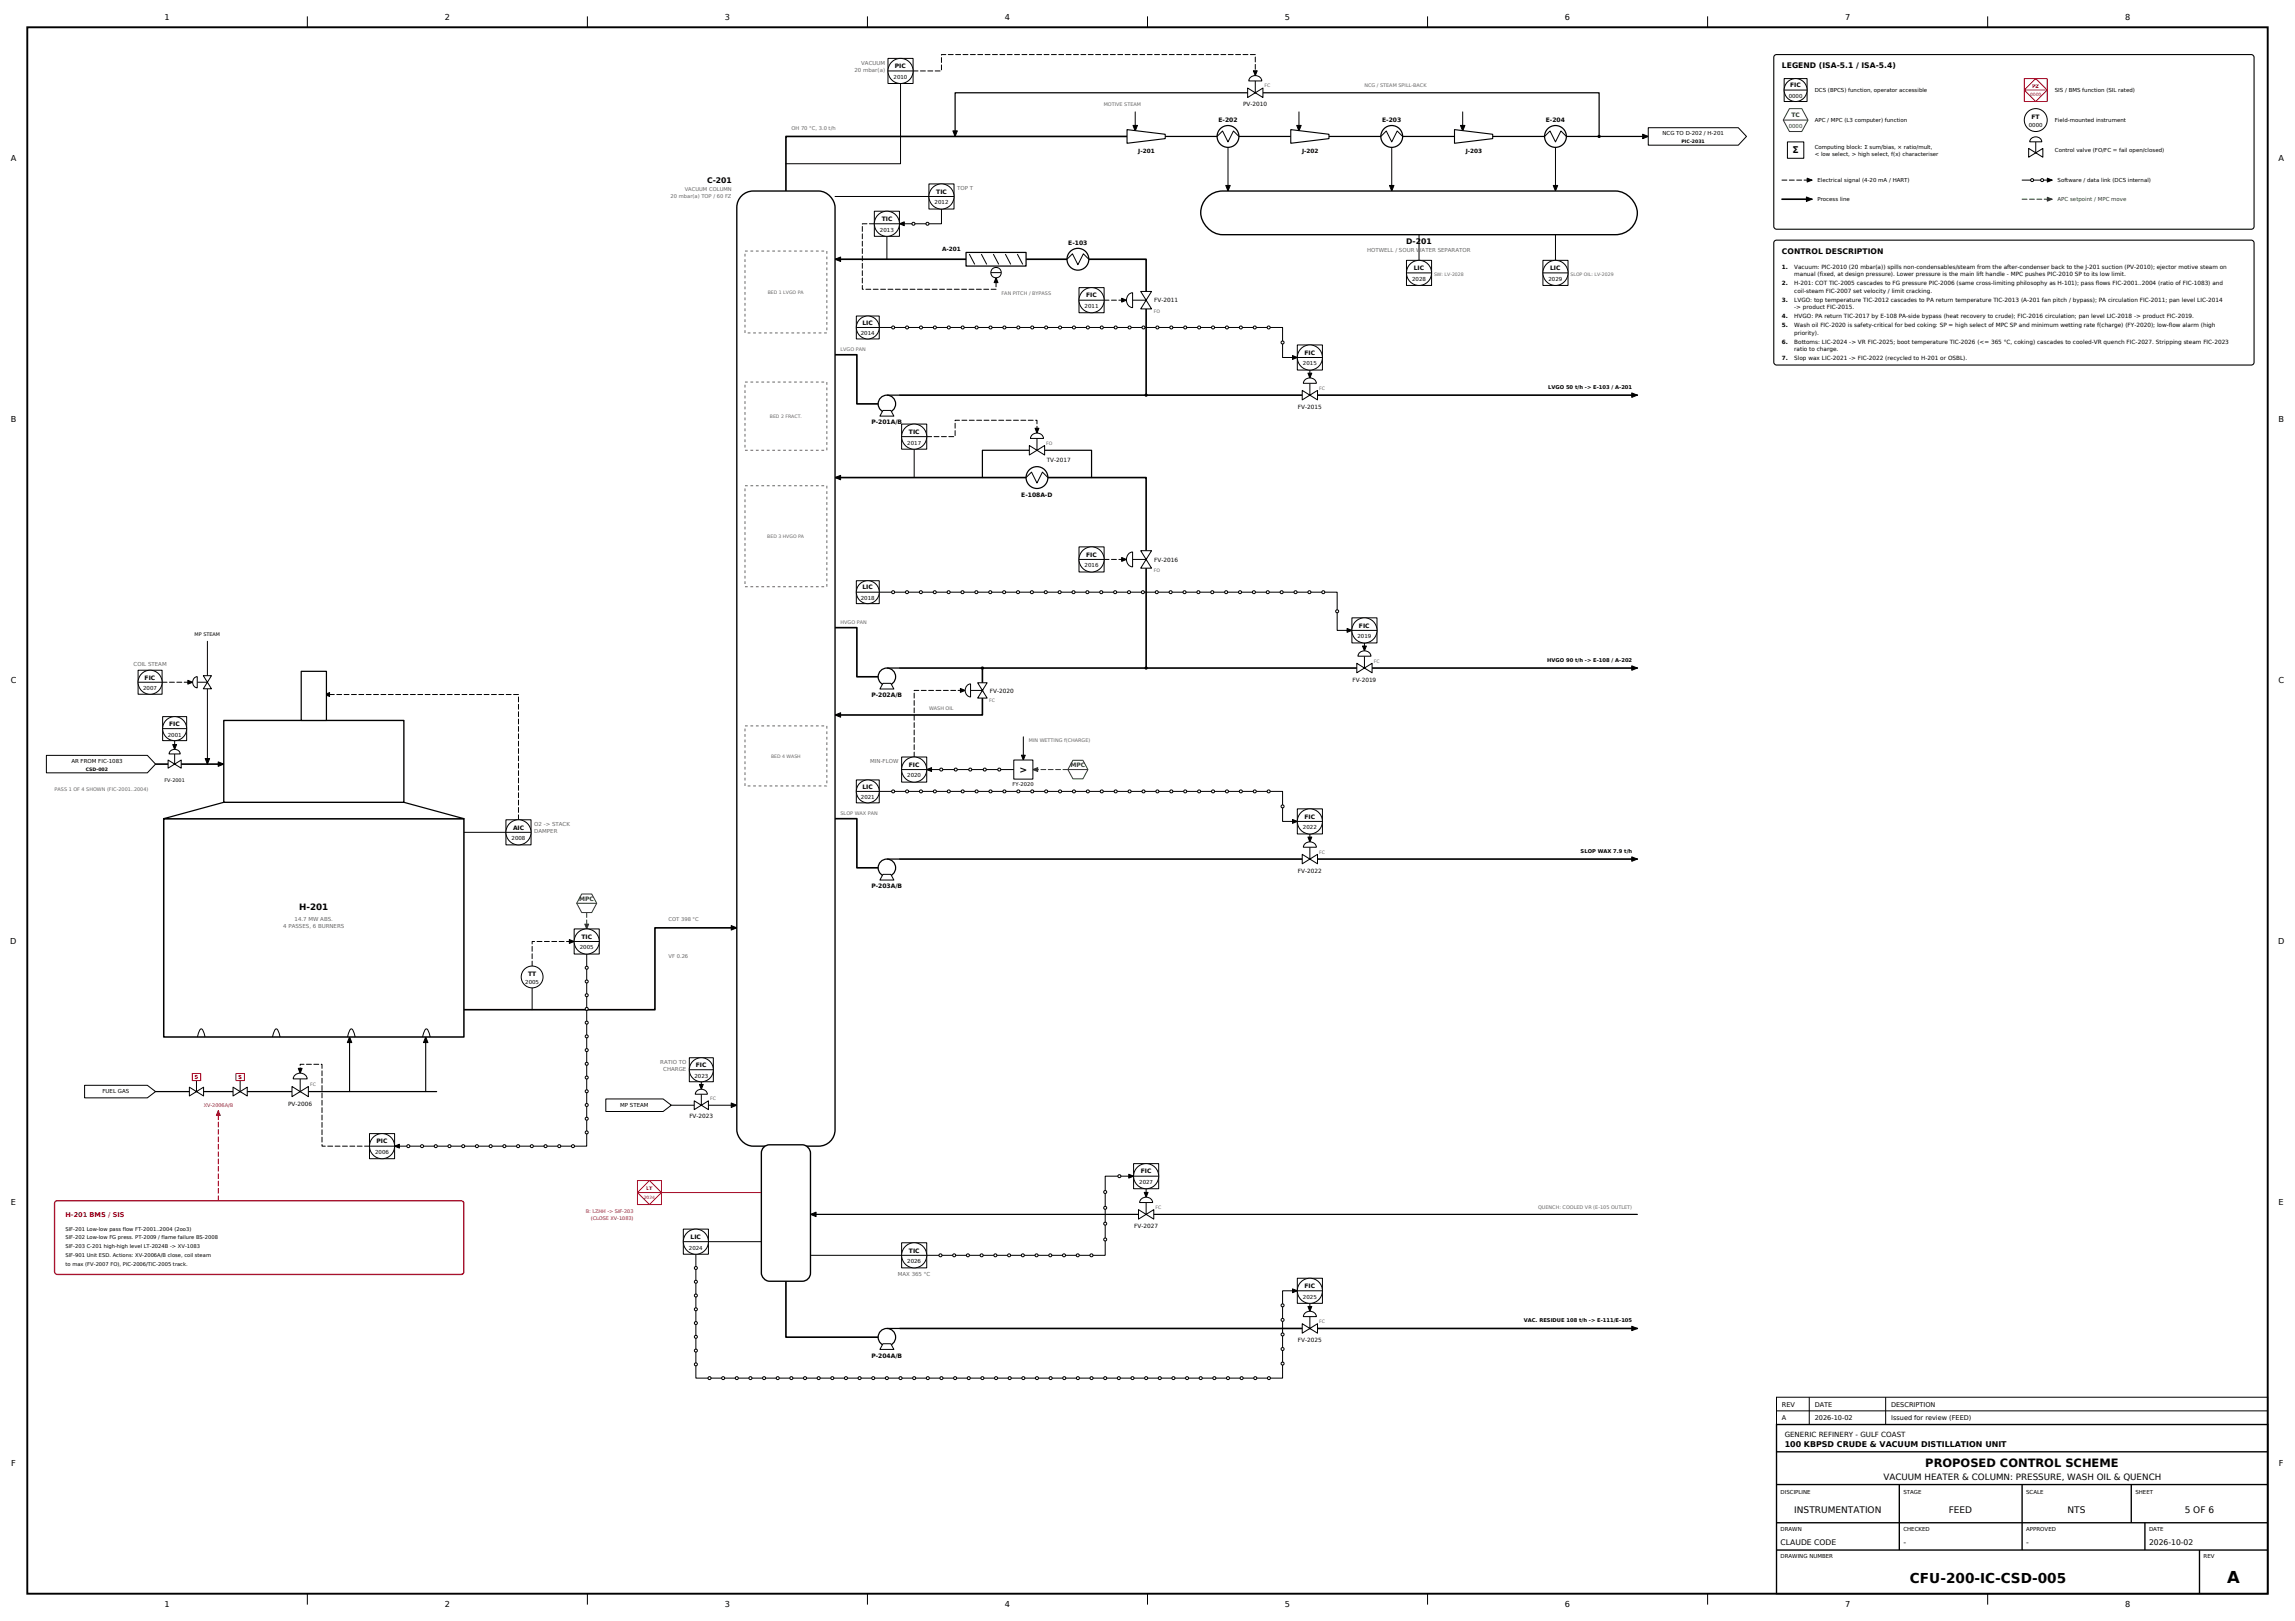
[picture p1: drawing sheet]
<svg xmlns="http://www.w3.org/2000/svg" width="841mm" height="594mm" viewBox="0 0 841 594" stroke-linecap="round" stroke-linejoin="round" font-family="sans-serif">
<defs><g id="words">
<text font-size="6" x="816.2" y="580">A</text>
<text font-size="5" x="699.9" y="580">CFU-200-IC-CSD-005</text>
<text font-size="4.2" x="705.5" y="537.5">PROPOSED CONTROL SCHEME</text>
<g font-size="3.4">
<text x="656.8" y="56.2">Σ</text>
<text x="373.6" y="283.2">&gt;</text>
</g>
<g font-size="3.3">
<text x="657.5" y="554.5">INSTRUMENTATION</text>
<text x="714.1" y="554.5">FEED</text>
<text x="757.6" y="554.5">NTS</text>
<text x="800.6" y="554.5">5 OF 6</text>
</g>
<g font-size="3.2">
<text x="109.6" y="333.6">H-201</text>
<text x="690.2" y="542.3">VACUUM HEATER &amp; COLUMN: PRESSURE, WASH OIL &amp; QUENCH</text>
</g>
<g font-size="3">
<text x="60.3" y="7.5">1</text>
<text x="163" y="7.5">2</text>
<text x="265.6" y="7.5">3</text>
<text x="368.2" y="7.5">4</text>
<text x="470.9" y="7.5">5</text>
<text x="573.5" y="7.5">6</text>
<text x="676.1" y="7.5">7</text>
<text x="778.7" y="7.5">8</text>
<text x="4" y="58.8">A</text>
<text x="835" y="58.8">A</text>
<text x="3.9" y="154.5">B</text>
<text x="834.9" y="154.5">B</text>
<text x="3.9" y="250.2">C</text>
<text x="835" y="250.2">C</text>
<text x="3.8" y="345.8">D</text>
<text x="834.8" y="345.8">D</text>
<text x="4" y="441.5">E</text>
<text x="835" y="441.5">E</text>
<text x="4.1" y="537.2">F</text>
<text x="835.1" y="537.2">F</text>
<text x="60.3" y="589">1</text>
<text x="163" y="589">2</text>
<text x="265.6" y="589">3</text>
<text x="368.2" y="589">4</text>
<text x="470.9" y="589">5</text>
<text x="573.5" y="589">6</text>
<text x="676.1" y="589">7</text>
<text x="778.7" y="589">8</text>
</g>
<text font-size="2.9" x="654" y="530.3">100 KBPSD CRUDE &amp; VACUUM DISTILLATION UNIT</text>
<g font-size="2.8">
<text x="653" y="25">LEGEND (ISA-5.1 / ISA-5.4)</text>
<text x="259.1" y="67">C-201</text>
<text x="515.3" y="89.5">D-201</text>
<text x="653" y="93.2">CONTROL DESCRIPTION</text>
<text x="652.5" y="566">CLAUDE CODE</text>
<text x="697.5" y="566">-</text>
<text x="742.5" y="566">-</text>
<text x="787.5" y="566">2026-10-02</text>
</g>
<text font-size="2.6" x="654" y="526.5">GENERIC REFINERY - GULF COAST</text>
<text font-size="2.4" fill="#b00020" x="24" y="446">H-201 BMS / SIS</text>
<g font-size="2.4">
<text x="653" y="515.5">REV</text>
<text x="665" y="515.5">DATE</text>
<text x="693" y="515.5">DESCRIPTION</text>
<text x="653" y="520.5">A</text>
<text x="665" y="520.5">2026-10-02</text>
<text x="693" y="520.5">Issued for review (FEED)</text>
</g>
<g font-size="2.2">
<text x="327.9" y="25">PIC</text>
<text x="656" y="32">FIC</text>
<text x="446.5" y="44.6">E-202</text>
<text x="506.5" y="44.6">E-203</text>
<text x="566.4" y="44.6">E-204</text>
<text x="744.4" y="43.7">FT</text>
<text x="343.1" y="71">TIC</text>
<text x="323.1" y="81">TIC</text>
<text x="391.5" y="89.6">E-103</text>
<text x="518.1" y="99">LIC</text>
<text x="568.1" y="99">LIC</text>
<text x="398" y="109">FIC</text>
<text x="316.1" y="119">LIC</text>
<text x="478" y="130">FIC</text>
<text x="319.3" y="155.5">P-201A/B</text>
<text x="333.1" y="159">TIC</text>
<text x="374.2" y="182">E-108A-D</text>
<text x="398" y="204">FIC</text>
<text x="316.1" y="216">LIC</text>
<text x="498" y="230">FIC</text>
<text x="53" y="249">FIC</text>
<text x="319.3" y="255.5">P-202A/B</text>
<text x="62" y="266">FIC</text>
<text x="333" y="281">FIC</text>
<text x="316.1" y="289">LIC</text>
<text x="188" y="304">AIC</text>
<text x="478" y="300">FIC</text>
<text x="319.3" y="325.5">P-203A/B</text>
<text x="213.1" y="344">TIC</text>
<text x="193.5" y="357.7">TT</text>
<text x="255" y="391">FIC</text>
<text x="137.9" y="419">PIC</text>
<text x="418" y="430">FIC</text>
<text x="253.1" y="454">LIC</text>
<text x="333.1" y="459">TIC</text>
<text x="478" y="472">FIC</text>
<text x="319.3" y="497.5">P-204A/B</text>
</g>
<g font-size="2.2" fill="#1b5e20">
<text x="656.5" y="43">TC</text>
<text x="392.3" y="281">MPC</text>
<text x="212.3" y="330">MPC</text>
</g>
<g font-size="2.1">
<text x="455.6" y="39">PV-2010</text>
<text x="417.1" y="56">J-201</text>
<text x="477.1" y="56">J-202</text>
<text x="537.1" y="56">J-203</text>
<text x="345.3" y="92">A-201</text>
<text x="653" y="98.5">1.</text>
<text x="657.5" y="98.5">Vacuum: PIC-2010 (20 mbar(a)) spills non-condensables/steam from the after-condenser back to the J-201 suction (PV-2010); ejector motive steam on</text>
<text x="657.5" y="101.3">manual (fixed, at design pressure). Lower pressure is the main lift handle - MPC pushes PIC-2010 SP to its low limit.</text>
<text x="653" y="104.5">2.</text>
<text x="657.5" y="104.5">H-201: COT TIC-2005 cascades to FG pressure PIC-2006 (same cross-limiting philosophy as H-101); pass flows FIC-2001..2004 (ratio of FIC-1083) and</text>
<text x="657.5" y="107.3">coil-steam FIC-2007 set velocity / limit cracking.</text>
<text x="423" y="110.8">FV-2011</text>
<text x="653" y="110.6">3.</text>
<text x="657.5" y="110.6">LVGO: top temperature TIC-2012 cascades to PA return temperature TIC-2013 (A-201 fan pitch / bypass); PA circulation FIC-2011; pan level LIC-2014</text>
<text x="657.5" y="113.4">-&gt; product FIC-2015.</text>
<text x="653" y="116.6">4.</text>
<text x="653" y="119.9">5.</text>
<text x="657.5" y="116.6">HVGO: PA return TIC-2017 by E-108 PA-side bypass (heat recovery to crude); FIC-2016 circulation; pan level LIC-2018 -&gt; product FIC-2019.</text>
<text x="657.5" y="119.9">Wash oil FIC-2020 is safety-critical for bed coking: SP = high select of MPC SP and minimum wetting rate f(charge) (FY-2020); low-flow alarm (high</text>
<text x="653" y="125.9">6.</text>
<text x="657.5" y="125.9">Bottoms: LIC-2024 -&gt; VR FIC-2025; boot temperature TIC-2026 (&lt;= 365 °C, coking) cascades to cooled-VR quench FIC-2027. Stripping steam FIC-2023</text>
<text x="657.5" y="122.7">priority).</text>
<text x="653" y="132">7.</text>
<text x="657.5" y="132">Slop wax LIC-2021 -&gt; FIC-2022 (recycled to H-201 or OSBL).</text>
<text x="657.5" y="128.7">ratio to charge.</text>
<text x="475.6" y="149.8">FV-2015</text>
<text x="383.6" y="169.4">TV-2017</text>
<text x="423" y="205.8">FV-2016</text>
<text x="495.6" y="249.8">FV-2019</text>
<text x="362.7" y="253.8">FV-2020</text>
<text x="475.6" y="319.8">FV-2022</text>
<text x="105.6" y="405.2">PV-2006</text>
<text x="252.6" y="409.8">FV-2023</text>
<text x="415.6" y="450">FV-2027</text>
<text x="475.6" y="491.8">FV-2025</text>
</g>
<g font-size="2" fill="#666">
<text x="315.6" y="23.7">VACUUM</text>
<text x="313.1" y="26.3">20 mbar(a)</text>
<text x="350.8" y="69.7">TOP T</text>
<text x="501" y="92.3">HOTWELL / SOUR WATER SEPARATOR</text>
<text x="49" y="244.1">COIL STEAM</text>
<text x="318.9" y="279.7">MIN-FLOW</text>
<text x="195.8" y="302.7">O2 -&gt; STACK</text>
<text x="195.8" y="305.3">DAMPER</text>
<text x="103.8" y="340.2">4 PASSES, 6 BURNERS</text>
<text x="108" y="337.6">14.7 MW ABS.</text>
<text x="241.9" y="389.9">RATIO TO</text>
<text x="243.1" y="392.5">CHARGE</text>
<text x="329" y="467.6">MAX 365 °C</text>
</g>
<g font-size="2">
<text x="327.4" y="28.9">2010</text>
<text x="655.5" y="35.9">0000</text>
<text x="665" y="33.8">DCS (BPCS) function, operator accessible</text>
<text x="753" y="33.8">SIS / BMS function (SIL rated)</text>
<text x="665" y="44.8">APC / MPC (L3 computer) function</text>
<text x="743.5" y="46.6">0000</text>
<text x="753" y="44.8">Field-mounted instrument</text>
<text x="609.2" y="49.6">NCG TO D-202 / H-201</text>
<text x="665" y="54.5">Computing block: Σ sum/bias, × ratio/mult,</text>
<text x="665" y="57.3">&lt; low select, &gt; high select, f(x) characteriser</text>
<text x="753" y="55.8">Control valve (FO/FC = fail open/closed)</text>
<text x="666" y="66.8">Electrical signal (4-20 mA / HART)</text>
<text x="754" y="66.8">Software / data link (DCS internal)</text>
<text x="342.5" y="74.9">2012</text>
<text x="666" y="73.8">Process line</text>
<text x="322.5" y="84.9">2013</text>
<text x="517.5" y="102.9">2028</text>
<text x="567.5" y="102.9">2029</text>
<text x="397.5" y="112.9">2011</text>
<text x="315.4" y="122.9">2014</text>
<text x="477.5" y="133.9">2015</text>
<text x="332.5" y="162.9">2017</text>
<text x="397.4" y="207.9">2016</text>
<text x="315.5" y="219.9">2018</text>
<text x="497.5" y="233.9">2019</text>
<text x="52.5" y="252.9">2007</text>
<text x="61.5" y="269.9">2001</text>
<text x="26.2" y="279.6">AR FROM FIC-1083</text>
<text x="332.4" y="284.9">2020</text>
<text x="315.5" y="292.9">2021</text>
<text x="477.5" y="303.9">2022</text>
<text x="187.5" y="307.9">2008</text>
<text x="212.5" y="347.9">2005</text>
<text x="192.5" y="360.6">2005</text>
<text x="254.5" y="394.9">2023</text>
<text x="37.6" y="400.7">FUEL GAS</text>
<text x="227.3" y="405.7">MP STEAM</text>
<text x="137.4" y="422.9">2006</text>
<text x="417.5" y="433.9">2027</text>
<text x="252.4" y="457.9">2024</text>
<text x="332.4" y="462.9">2026</text>
<text x="477.5" y="475.9">2025</text>
<text x="652.5" y="547.5">DISCIPLINE</text>
<text x="697.5" y="547.5">STAGE</text>
<text x="742.5" y="547.5">SCALE</text>
<text x="782.5" y="547.5">SHEET</text>
<text x="652.5" y="561">DRAWN</text>
<text x="697.5" y="561">CHECKED</text>
<text x="742.5" y="561">APPROVED</text>
<text x="787.5" y="561">DATE</text>
<text x="652.5" y="571">DRAWING NUMBER</text>
<text x="807.5" y="571">REV</text>
</g>
<g font-size="2" fill="#1b5e20">
<text x="655.5" y="46.9">0000</text>
<text x="754" y="73.8">APC setpoint / MPC move</text>
</g>
<g font-size="2" fill="#b00020">
<text x="71.3" y="395.4">S</text>
<text x="87.3" y="395.4">S</text>
</g>
<g font-size="1.9" fill="#666">
<text x="290" y="47.5">OH 70 °C, 3.0 t/h</text>
<text x="250.9" y="70">VACUUM COLUMN</text>
<text x="245.7" y="72.6">20 mbar(a) TOP / 60 FZ</text>
<text x="245" y="337.5">COT 398 °C</text>
<text x="245" y="351">VF 0.26</text>
</g>
<g font-size="1.9">
<text x="567.4" y="142.5">LVGO 50 t/h -&gt; E-103 / A-201</text>
<text x="567" y="242.5">HVGO 90 t/h -&gt; E-108 / A-202</text>
<text x="371.1" y="288.1">FY-2020</text>
<text x="579.2" y="312.5">SLOP WAX 7.9 t/h</text>
<text x="24" y="451">SIF-201 Low-low pass flow FT-2001..2004 (2oo3)</text>
<text x="24" y="454.2">SIF-202 Low-low FG press. PT-2009 / flame failure BS-2008</text>
<text x="24" y="457.4">SIF-203 C-201 high-high level LT-2024B -&gt; XV-1083</text>
<text x="24" y="460.6">SIF-901 Unit ESD. Actions: XV-2006A/B close, coil steam</text>
<text x="24" y="463.8">to max (FV-2007 FO), PIC-2006/TIC-2005 track.</text>
<text x="558.4" y="484.5">VAC. RESIDUE 108 t/h -&gt; E-111/E-105</text>
</g>
<g font-size="1.8" fill="#666">
<text x="500" y="32">NCG / STEAM SPILL-BACK</text>
<text x="404.5" y="39">MOTIVE STEAM</text>
<text x="367" y="108">FAN PITCH / BYPASS</text>
<text x="308" y="128.5">LVGO PAN</text>
<text x="308" y="228.5">HVGO PAN</text>
<text x="340.5" y="260">WASH OIL</text>
<text x="377" y="272">MIN WETTING f(CHARGE)</text>
<text x="20" y="290">PASS 1 OF 4 SHOWN (FIC-2001..2004)</text>
<text x="308" y="298.5">SLOP WAX PAN</text>
<text x="563.6" y="443">QUENCH: COOLED VR (E-105 OUTLET)</text>
</g>
<g font-size="1.8" fill="#b00020">
<text x="744.7" y="32.1">PZ</text>
<text x="74.7" y="405.5">XV-2006A/B</text>
<text x="236.8" y="436.1">LT</text>
<text x="214.7" y="444.5">B: LZHH -&gt; SIF-203</text>
<text x="216.5" y="446.9">(CLOSE XV-1083)</text>
</g>
<g font-size="1.8">
<text x="71.3" y="233">MP STEAM</text>
<text x="60.2" y="286.5">FV-2001</text>
</g>
<g font-size="1.7" fill="#666">
<text x="463.4" y="32">FC</text>
<text x="525.5" y="101">SW: LV-2028</text>
<text x="575.5" y="101">SLOP OIL: LV-2029</text>
<text x="281.3" y="107.8">BED 1 LVGO PA</text>
<text x="422.8" y="114.7">FO</text>
<text x="483.4" y="142.8">FC</text>
<text x="282.1" y="153.3">BED 2 FRACT.</text>
<text x="383.4" y="163">FO</text>
<text x="281.2" y="197.3">BED 3 HVGO PA</text>
<text x="422.8" y="209.7">FO</text>
<text x="503.4" y="242.8">FC</text>
<text x="362.5" y="257.3">FC</text>
<text x="282.5" y="277.8">BED 4 WASH</text>
<text x="483.4" y="312.8">FC</text>
<text x="113.6" y="397.9">FC</text>
<text x="260.2" y="403.2">FC</text>
<text x="423.4" y="443">FC</text>
<text x="483.4" y="484.8">FC</text>
</g>
<g font-size="1.7">
<text x="616.2" y="52.4">PIC-2031</text>
<text x="31.5" y="282.4">CSD-002</text>
</g>
<g font-size="1.6" fill="#b00020">
<text x="744" y="35.3">0000</text>
<text x="236" y="439.3">2024</text>
</g>
</g></defs>
<path d="M10 10h821v574h-821z" fill="none" stroke="#000" stroke-width=".7" stroke-linecap="butt"/>
<g fill="none" stroke="#000" stroke-width=".37">
<path d="M112.6 6v4M215.2 6v4M317.9 6v4M420.5 6v4M523.1 6v4M625.8 6v4M728.4 6v4M330 30.6v29.4h-42M416 41v7M450 54v16M476 41v7M510 54v16"/>
<path d="M536 41v7M570 54v16M306 72h34.4M345 76.6v5.4h-15.4M325 86.6v8.4M520 86v9.4M570 86v9.4M651 512h180v10h-180zM651 517h180M663 512v10M691 512v10M112.6 584v4"/>
<path d="M215.2 584v4M317.9 584v4M420.5 584v4M523.1 584v4M625.8 584v4M728.4 584v4"/>
</g>
<path d="M651 522h180v62h-180zM651 532h180M651 544h180M651 558h180M696 544v24M741 544v24M781 544v14M786 558v10M651 568h180M806 568v16" fill="none" stroke="#000" stroke-width=".5"/>
<path d="M413 50h-125v20M306 95h114v49.8M306 130h8v18h7.8M329.8 144.8h270.2" fill="none" stroke="#000" stroke-width=".6"/>
<g fill="#000" stroke="#000" stroke-width=".37">
<path d="M459.3 25.9h1.4l-.7 1.8zM349.2 48h1.6l-.8 2zM415.2 46h1.6l-.8 2zM475.2 46h1.6l-.8 2zM535.2 46h1.6l-.8 2zM602 49.2l2 .8-2 .8zM449.2 68h1.6l-.8 2zM509.2 68h1.6l-.8 2zM569.2 68h1.6l-.8 2zM306 95l2-.8v1.6zM329.6 82l1.8-.7v1.4zM411 109.3l1.8 .7-1.8 .7z"/>
<path d="M598 144l2 .8-2 .8z"/>
</g>
<path d="M350 50v-16h236v16M427 50h19M454 50h19M487 50h19M514 50h19M547 50h19M574 50h30" fill="none" stroke="#000" stroke-width=".45"/>
<g fill="#000">
<circle cx="586" cy="50" r=".6"/>
<circle cx="420" cy="144.8" r=".6"/>
</g>
<path d="M334.6 26h10.4v-6h115v7.7M404.6 110h8.2" fill="none" stroke="#000" stroke-width=".37" stroke-dasharray="1.8 .9"/>
<g fill="#fff" stroke="#000" stroke-width=".37">
<circle cx="339.9" cy="82" r=".55"/>
<circle cx="334.7" cy="82" r=".55"/>
</g>
<path d="M320.4 82h-4.4v24h49v-4.2M480 135.6v2.9" fill="none" stroke="#000" stroke-width=".37" stroke-dasharray="1.8 .9"/>
<path d="M365 101.8l.7 1.8h-1.4zM473.6 130.3l1.8 .7-1.8 .7zM479.3 136.7h1.4l-.7 1.8z" fill="#000" stroke="#000" stroke-width=".37"/>
<path d="M322.2 120h147.8v11h5.4" fill="none" stroke="#000" stroke-width=".37"/>
<g fill="#fff" stroke="#000" stroke-width=".37">
<circle cx="327.3" cy="120" r=".55"/>
<circle cx="332.4" cy="120" r=".55"/>
<circle cx="337.5" cy="120" r=".55"/>
<circle cx="342.6" cy="120" r=".55"/>
<circle cx="347.7" cy="120" r=".55"/>
<circle cx="352.8" cy="120" r=".55"/>
<circle cx="357.9" cy="120" r=".55"/>
<circle cx="363" cy="120" r=".55"/>
<circle cx="368.1" cy="120" r=".55"/>
<circle cx="373.2" cy="120" r=".55"/>
<circle cx="378.3" cy="120" r=".55"/>
<circle cx="383.4" cy="120" r=".55"/>
<circle cx="388.5" cy="120" r=".55"/>
<circle cx="393.5" cy="120" r=".55"/>
<circle cx="398.6" cy="120" r=".55"/>
<circle cx="403.7" cy="120" r=".55"/>
<circle cx="408.8" cy="120" r=".55"/>
<circle cx="413.9" cy="120" r=".55"/>
<circle cx="419" cy="120" r=".55"/>
<circle cx="424.1" cy="120" r=".55"/>
<circle cx="429.2" cy="120" r=".55"/>
<circle cx="434.3" cy="120" r=".55"/>
<circle cx="439.4" cy="120" r=".55"/>
<circle cx="444.5" cy="120" r=".55"/>
<circle cx="449.6" cy="120" r=".55"/>
<circle cx="454.7" cy="120" r=".55"/>
<circle cx="459.8" cy="120" r=".55"/>
<circle cx="464.9" cy="120" r=".55"/>
<circle cx="470" cy="125.5" r=".55"/>
</g>
<path d="M306 175h70M384 175h36v69.8M306 230h8v18h7.8M329.8 244.8h270.2" fill="none" stroke="#000" stroke-width=".6"/>
<path d="M379.3 156.9h1.4l-.7 1.8zM306 175l2-.8v1.6zM411 204.3l1.8 .7-1.8 .7zM493.6 230.3l1.8 .7-1.8 .7zM499.3 236.7h1.4l-.7 1.8zM598 244l2 .8-2 .8z" fill="#000" stroke="#000" stroke-width=".37"/>
<circle cx="420" cy="244.8" r=".6" fill="#000"/>
<path d="M360 175v-10h40v10" fill="none" stroke="#000" stroke-width=".45"/>
<path d="M335 164.6v10.4M322.2 217h167.8v14h5.4" fill="none" stroke="#000" stroke-width=".37"/>
<path d="M339.6 160h10.4v-6h30v4.7M404.6 205h8.2M500 235.6v2.9" fill="none" stroke="#000" stroke-width=".37" stroke-dasharray="1.8 .9"/>
<g fill="#fff" stroke="#000" stroke-width=".37">
<circle cx="327.3" cy="217" r=".55"/>
<circle cx="332.4" cy="217" r=".55"/>
<circle cx="337.5" cy="217" r=".55"/>
<circle cx="342.5" cy="217" r=".55"/>
<circle cx="347.6" cy="217" r=".55"/>
<circle cx="352.7" cy="217" r=".55"/>
<circle cx="357.8" cy="217" r=".55"/>
<circle cx="362.9" cy="217" r=".55"/>
<circle cx="368" cy="217" r=".55"/>
<circle cx="373" cy="217" r=".55"/>
<circle cx="378.1" cy="217" r=".55"/>
<circle cx="383.2" cy="217" r=".55"/>
<circle cx="388.3" cy="217" r=".55"/>
<circle cx="393.4" cy="217" r=".55"/>
<circle cx="398.5" cy="217" r=".55"/>
<circle cx="403.6" cy="217" r=".55"/>
<circle cx="408.6" cy="217" r=".55"/>
<circle cx="413.7" cy="217" r=".55"/>
<circle cx="418.8" cy="217" r=".55"/>
<circle cx="423.9" cy="217" r=".55"/>
<circle cx="429" cy="217" r=".55"/>
<circle cx="434.1" cy="217" r=".55"/>
<circle cx="439.1" cy="217" r=".55"/>
<circle cx="444.2" cy="217" r=".55"/>
<circle cx="449.3" cy="217" r=".55"/>
<circle cx="454.4" cy="217" r=".55"/>
<circle cx="459.5" cy="217" r=".55"/>
<circle cx="464.6" cy="217" r=".55"/>
<circle cx="469.7" cy="217" r=".55"/>
<circle cx="474.7" cy="217" r=".55"/>
<circle cx="479.8" cy="217" r=".55"/>
<circle cx="484.9" cy="217" r=".55"/>
<circle cx="490" cy="224" r=".55"/>
</g>
<path d="M360 244.8v17.2h-54" fill="none" stroke="#000" stroke-width=".6"/>
<path d="M351.9 252.3l1.8 .7-1.8 .7zM306 262l2-.8v1.6zM339.6 282l1.8-.7v1.4z" fill="#000" stroke="#000" stroke-width=".37"/>
<circle cx="360" cy="244.8" r=".6" fill="#000"/>
<path d="M335 277.4v-24.4h18.7" fill="none" stroke="#000" stroke-width=".37" stroke-dasharray="1.8 .9"/>
<path d="M339.6 282h31.9" fill="none" stroke="#000" stroke-width=".37"/>
<g fill="#fff" stroke="#000" stroke-width=".37">
<circle cx="366.2" cy="282" r=".55"/>
<circle cx="360.9" cy="282" r=".55"/>
<circle cx="355.5" cy="282" r=".55"/>
<circle cx="350.2" cy="282" r=".55"/>
<circle cx="344.9" cy="282" r=".55"/>
</g>
<path d="M391.3 282h-12.8" fill="none" stroke="#1b5e20" stroke-width=".37" stroke-dasharray="1.8 .9"/>
<path d="M378.5 282l1.8-.7v1.4z" fill="#1b5e20" stroke="#1b5e20" stroke-width=".37"/>
<path d="M375 270v8.5M322.2 290h147.8v11h5.4" fill="none" stroke="#000" stroke-width=".37"/>
<path d="M374.3 276.7h1.4l-.7 1.8zM473.6 300.3l1.8 .7-1.8 .7zM479.3 306.7h1.4l-.7 1.8zM598 314l2 .8-2 .8z" fill="#000" stroke="#000" stroke-width=".37"/>
<path d="M306 300h8v18h7.8M329.8 314.8h270.2" fill="none" stroke="#000" stroke-width=".6"/>
<path d="M480 305.6v2.9" fill="none" stroke="#000" stroke-width=".37" stroke-dasharray="1.8 .9"/>
<g fill="#fff" stroke="#000" stroke-width=".37">
<circle cx="327.3" cy="290" r=".55"/>
<circle cx="332.4" cy="290" r=".55"/>
<circle cx="337.5" cy="290" r=".55"/>
<circle cx="342.6" cy="290" r=".55"/>
<circle cx="347.7" cy="290" r=".55"/>
<circle cx="352.8" cy="290" r=".55"/>
<circle cx="357.9" cy="290" r=".55"/>
<circle cx="363" cy="290" r=".55"/>
<circle cx="368.1" cy="290" r=".55"/>
<circle cx="373.2" cy="290" r=".55"/>
<circle cx="378.3" cy="290" r=".55"/>
<circle cx="383.4" cy="290" r=".55"/>
<circle cx="388.5" cy="290" r=".55"/>
<circle cx="393.5" cy="290" r=".55"/>
<circle cx="398.6" cy="290" r=".55"/>
<circle cx="403.7" cy="290" r=".55"/>
<circle cx="408.8" cy="290" r=".55"/>
<circle cx="413.9" cy="290" r=".55"/>
<circle cx="419" cy="290" r=".55"/>
<circle cx="424.1" cy="290" r=".55"/>
<circle cx="429.2" cy="290" r=".55"/>
<circle cx="434.3" cy="290" r=".55"/>
<circle cx="439.4" cy="290" r=".55"/>
<circle cx="444.5" cy="290" r=".55"/>
<circle cx="449.6" cy="290" r=".55"/>
<circle cx="454.7" cy="290" r=".55"/>
<circle cx="459.8" cy="290" r=".55"/>
<circle cx="464.9" cy="290" r=".55"/>
<circle cx="470" cy="295.5" r=".55"/>
</g>
<path d="M246 405h24M255 459.6v45.4h215v-32h5.4M259.6 455h19.4" fill="none" stroke="#000" stroke-width=".37"/>
<path d="M256.3 397.4h1.4l-.7 1.8zM268 404.2l2 .8-2 .8zM473.6 472.3l1.8 .7-1.8 .7zM479.3 478.7h1.4l-.7 1.8zM598 486l2 .8-2 .8z" fill="#000" stroke="#000" stroke-width=".37"/>
<path d="M257 396.4v2.8M480 477.6v2.9" fill="none" stroke="#000" stroke-width=".37" stroke-dasharray="1.8 .9"/>
<path d="M288 469.5v20.5h33.8M329.8 486.8h270.2" fill="none" stroke="#000" stroke-width=".6"/>
<g fill="#fff" stroke="#000" stroke-width=".37">
<circle cx="255" cy="464.6" r=".55"/>
<circle cx="255" cy="469.7" r=".55"/>
<circle cx="255" cy="474.7" r=".55"/>
<circle cx="255" cy="479.8" r=".55"/>
<circle cx="255" cy="484.8" r=".55"/>
<circle cx="255" cy="489.9" r=".55"/>
<circle cx="255" cy="494.9" r=".55"/>
<circle cx="255" cy="500" r=".55"/>
<circle cx="260" cy="505" r=".55"/>
<circle cx="265" cy="505" r=".55"/>
<circle cx="270" cy="505" r=".55"/>
<circle cx="275" cy="505" r=".55"/>
<circle cx="280" cy="505" r=".55"/>
<circle cx="285" cy="505" r=".55"/>
<circle cx="290" cy="505" r=".55"/>
<circle cx="295" cy="505" r=".55"/>
<circle cx="300" cy="505" r=".55"/>
<circle cx="305" cy="505" r=".55"/>
<circle cx="310" cy="505" r=".55"/>
<circle cx="315" cy="505" r=".55"/>
<circle cx="320" cy="505" r=".55"/>
<circle cx="325" cy="505" r=".55"/>
<circle cx="330" cy="505" r=".55"/>
<circle cx="335" cy="505" r=".55"/>
<circle cx="340" cy="505" r=".55"/>
<circle cx="345" cy="505" r=".55"/>
<circle cx="350" cy="505" r=".55"/>
<circle cx="355" cy="505" r=".55"/>
<circle cx="360" cy="505" r=".55"/>
<circle cx="365" cy="505" r=".55"/>
<circle cx="370" cy="505" r=".55"/>
<circle cx="375" cy="505" r=".55"/>
<circle cx="380" cy="505" r=".55"/>
<circle cx="385" cy="505" r=".55"/>
<circle cx="390" cy="505" r=".55"/>
<circle cx="395" cy="505" r=".55"/>
<circle cx="400" cy="505" r=".55"/>
<circle cx="405" cy="505" r=".55"/>
<circle cx="410" cy="505" r=".55"/>
<circle cx="415" cy="505" r=".55"/>
<circle cx="420" cy="505" r=".55"/>
<circle cx="425" cy="505" r=".55"/>
<circle cx="430" cy="505" r=".55"/>
<circle cx="435" cy="505" r=".55"/>
<circle cx="440" cy="505" r=".55"/>
<circle cx="445" cy="505" r=".55"/>
<circle cx="450" cy="505" r=".55"/>
<circle cx="455" cy="505" r=".55"/>
<circle cx="460" cy="505" r=".55"/>
<circle cx="465" cy="505" r=".55"/>
<circle cx="470" cy="499.7" r=".55"/>
<circle cx="470" cy="494.3" r=".55"/>
<circle cx="470" cy="489" r=".55"/>
<circle cx="470" cy="483.7" r=".55"/>
<circle cx="470" cy="478.3" r=".55"/>
</g>
<path d="M242.4 437h36.6" fill="none" stroke="#b00020" stroke-width=".37"/>
<path d="M297 445h303" fill="none" stroke="#000" stroke-width=".45"/>
<path d="M413.6 430.3l1.8 .7-1.8 .7zM419.3 436.9h1.4l-.7 1.8zM297 445l2-.8v1.6z" fill="#000" stroke="#000" stroke-width=".37"/>
<path d="M420 435.6v3.1" fill="none" stroke="#000" stroke-width=".37" stroke-dasharray="1.8 .9"/>
<path d="M415.4 431h-10.4v29h-65.4M297 460h33.4" fill="none" stroke="#000" stroke-width=".37"/>
<g fill="#fff" stroke="#000" stroke-width=".37">
<circle cx="344.6" cy="460" r=".55"/>
<circle cx="349.7" cy="460" r=".55"/>
<circle cx="354.7" cy="460" r=".55"/>
<circle cx="359.7" cy="460" r=".55"/>
<circle cx="364.7" cy="460" r=".55"/>
<circle cx="369.8" cy="460" r=".55"/>
<circle cx="374.8" cy="460" r=".55"/>
<circle cx="379.8" cy="460" r=".55"/>
<circle cx="384.9" cy="460" r=".55"/>
<circle cx="389.9" cy="460" r=".55"/>
<circle cx="394.9" cy="460" r=".55"/>
<circle cx="400" cy="460" r=".55"/>
<circle cx="405" cy="454.2" r=".55"/>
<circle cx="405" cy="448.4" r=".55"/>
<circle cx="405" cy="442.6" r=".55"/>
<circle cx="405" cy="436.8" r=".55"/>
<circle cx="410.2" cy="431" r=".55"/>
</g>
<path d="M57 280h25M270 340h-30v30h-70" fill="none" stroke="#000" stroke-width=".6"/>
<path d="M68.8 249.3l1.8 .7-1.8 .7zM63.3 272.8h1.4l-.7 1.8zM75.2 278h1.6l-.8 2zM80 279.2l2 .8-2 .8zM208.6 344.3l1.8 .7-1.8 .7zM268 339.2l2 .8-2 .8zM128.1 380l.8 2h-1.6zM156 380l.8 2h-1.6zM144.6 420l1.8-.7v1.4z" fill="#000" stroke="#000" stroke-width=".37"/>
<path d="M59.4 250h11.2M64 271.4v3.2M195 354v-9h15.4" fill="none" stroke="#000" stroke-width=".37" stroke-dasharray="1.8 .9"/>
<path d="M76 235v45M215 349.6v70.4h-70.4M195 362v8" fill="none" stroke="#000" stroke-width=".37"/>
<path d="M215 334.4v6" fill="none" stroke="#1b5e20" stroke-width=".37" stroke-dasharray="1.8 .9"/>
<path d="M214.3 338.6h1.4l-.7 1.8z" fill="#1b5e20" stroke="#1b5e20" stroke-width=".37"/>
<path d="M57 400h103" fill="none" stroke="#000" stroke-width=".45"/>
<path d="M128.1 380v20M156 380v20" fill="none" stroke="#000" stroke-width=".4"/>
<g fill="#fff" stroke="#000" stroke-width=".37">
<circle cx="215" cy="354.6" r=".55"/>
<circle cx="215" cy="359.7" r=".55"/>
<circle cx="215" cy="364.7" r=".55"/>
<circle cx="215" cy="369.7" r=".55"/>
<circle cx="215" cy="374.7" r=".55"/>
<circle cx="215" cy="379.8" r=".55"/>
<circle cx="215" cy="384.8" r=".55"/>
<circle cx="215" cy="389.8" r=".55"/>
<circle cx="215" cy="394.9" r=".55"/>
<circle cx="215" cy="399.9" r=".55"/>
<circle cx="215" cy="404.9" r=".55"/>
<circle cx="215" cy="409.9" r=".55"/>
<circle cx="215" cy="415" r=".55"/>
<circle cx="210" cy="420" r=".55"/>
<circle cx="204.9" cy="420" r=".55"/>
<circle cx="199.9" cy="420" r=".55"/>
<circle cx="194.9" cy="420" r=".55"/>
<circle cx="189.9" cy="420" r=".55"/>
<circle cx="184.8" cy="420" r=".55"/>
<circle cx="179.8" cy="420" r=".55"/>
<circle cx="174.8" cy="420" r=".55"/>
<circle cx="169.7" cy="420" r=".55"/>
<circle cx="164.7" cy="420" r=".55"/>
<circle cx="159.7" cy="420" r=".55"/>
<circle cx="154.7" cy="420" r=".55"/>
<circle cx="149.6" cy="420" r=".55"/>
</g>
<path d="M653 66h11M190 300.4v-45.9h-71M135.4 420h-17.4v-30h-8v3.2" fill="none" stroke="#000" stroke-width=".37" stroke-dasharray="1.8 .9"/>
<path d="M662.2 65.3l1.8 .7-1.8 .7zM750.2 65.3l1.8 .7-1.8 .7zM119 254.5l1.8-.7v1.4zM109.3 391.5h1.4l-.7 1.7z" fill="#000" stroke="#000" stroke-width=".37"/>
<path d="M118 253l-6 3" fill="none" stroke="#000" stroke-width=".5"/>
<path d="M741 66h11M170 305h15.4" fill="none" stroke="#000" stroke-width=".37"/>
<path d="M80 440v-33" fill="none" stroke="#b00020" stroke-width=".37" stroke-dasharray="1.8 .9"/>
<path d="M80 407l.7 1.8h-1.4z" fill="#b00020" stroke="#b00020" stroke-width=".37"/>
<g fill="#fff" stroke="#000" stroke-width=".37">
<circle cx="744.7" cy="66" r=".55"/>
<circle cx="748.3" cy="66" r=".55"/>
</g>
<path d="M653 73h11" fill="none" stroke="#000" stroke-width=".6"/>
<path d="M662 72.2l2 .8-2 .8z" fill="#000" stroke="#000" stroke-width=".37"/>
<path d="M741 73h11" fill="none" stroke="#1b5e20" stroke-width=".37" stroke-dasharray="1.8 .9"/>
<path d="M750.2 72.3l1.8 .7-1.8 .7z" fill="#1b5e20" stroke="#1b5e20" stroke-width=".37"/>
<g fill="#fff" stroke="#000" stroke-width=".5">
<path d="M271.8 71.8a6 6 0 0 1 4.2-1.8h24a6.4 6.4 0 0 1 6 6v338a6 6 0 0 1-6 6h-24a6.4 6.4 0 0 1-6-6v-338a6 6 0 0 1 1.8-4.2z"/>
<path d="M279.7 420.6a2.99 2.99 0 0 1 2.3-1.1h12a3.2 3.2 0 0 1 3 3v44a3 3 0 0 1-3 3h-12a3.2 3.2 0 0 1-3-3v-44z"/>
</g>
<path d="M273 92h30v30h-30zM273 140h30v25h-30zM273 178h30v37h-30zM273 266h30v22h-30z" fill="none" stroke="#666" stroke-width=".37" stroke-dasharray="1 1" stroke-linecap="butt"/>
<path d="M413 47.5l14 1.7v1.6l-14 1.7z" fill="#fff" stroke="#000" stroke-width=".4"/>
<circle cx="450" cy="50" r="4" fill="#fff" stroke="#000" stroke-width=".45"/>
<path d="M446 50l2-2 2 4 2-4 2 2" fill="none" stroke="#000" stroke-width=".37"/>
<path d="M473 47.5l14 1.7v1.6l-14 1.7z" fill="#fff" stroke="#000" stroke-width=".4"/>
<circle cx="510" cy="50" r="4" fill="#fff" stroke="#000" stroke-width=".45"/>
<path d="M506 50l2-2 2 4 2-4 2 2" fill="none" stroke="#000" stroke-width=".37"/>
<path d="M533 47.5l14 1.7v1.6l-14 1.7z" fill="#fff" stroke="#000" stroke-width=".4"/>
<circle cx="570" cy="50" r="4" fill="#fff" stroke="#000" stroke-width=".45"/>
<path d="M566 50l2-2 2 4 2-4 2 2" fill="none" stroke="#000" stroke-width=".37"/>
<path d="M442.3 72.3l1.7-1.2a8 8 0 0 1 4-1.1h144a8 8 0 0 1 7.8 6.4 8 8 0 0 1-4.7 9l-3.1 .6h-144a8.1 8.1 0 0 1-7.3-5 8.1 8.1 0 0 1 1.6-8.7z" fill="#fff" stroke="#000" stroke-width=".5"/>
<g fill="#fff" stroke="#000" stroke-width=".37">
<path d="M604 46.8h33l3 3.2-3 3.2h-33z"/>
<path d="M457.2 32.3v3.4l5.6-3.4v3.4z"/>
</g>
<path d="M460 29.7v4.3" fill="none" stroke="#000" stroke-width=".37"/>
<g fill="#fff" stroke="#000" stroke-width=".37">
<path d="M458.3 28.3a2.49 2.49 0 0 1 4.1 1.4h-4.8z"/>
<path d="M325.4 21.4h9.2v9.2h-9.2z"/>
<circle cx="330" cy="26" r="4.6"/>
</g>
<path d="M325.4 26h9.2" fill="none" stroke="#000" stroke-width=".37"/>
<g fill="#fff" stroke="#000" stroke-width=".37">
<path d="M515.4 95.4h9.2v9.2h-9.2z"/>
<circle cx="520" cy="100" r="4.6"/>
</g>
<path d="M515.4 100h9.2" fill="none" stroke="#000" stroke-width=".37"/>
<g fill="#fff" stroke="#000" stroke-width=".37">
<path d="M565.4 95.4h9.2v9.2h-9.2z"/>
<circle cx="570" cy="100" r="4.6"/>
</g>
<path d="M565.4 100h9.2" fill="none" stroke="#000" stroke-width=".37"/>
<circle cx="325" cy="148" r="3.2" fill="#fff" stroke="#000" stroke-width=".45"/>
<path d="M325 144.8h4.8" fill="none" stroke="#000" stroke-width=".45"/>
<path d="M323.6 150.4h2.8l1.2 2.1h-5.2z" fill="#fff" stroke="#000" stroke-width=".37"/>
<circle cx="395" cy="95" r="4" fill="#fff" stroke="#000" stroke-width=".45"/>
<path d="M391 95l2-2 2 4 2-4 2 2" fill="none" stroke="#000" stroke-width=".37"/>
<path d="M354 92.5h22v5h-22z" fill="#fff" stroke="#000" stroke-width=".45"/>
<g fill="#fff" stroke="#000" stroke-width=".37">
<path d="M355.2 93.1l2 3.8z"/>
<path d="M359.6 93.1l2 3.8z"/>
<path d="M364 93.1l2 3.8z"/>
<path d="M368.4 93.1l2 3.8z"/>
<path d="M372.8 93.1l2 3.8z"/>
<circle cx="365" cy="99.9" r="1.91"/>
</g>
<path d="M363.1 99.9h3.8" fill="none" stroke="#000" stroke-width=".37"/>
<path d="M418 106.8h4l-4 6.4h4z" fill="#fff" stroke="#000" stroke-width=".37"/>
<path d="M415 110h5" fill="none" stroke="#000" stroke-width=".37"/>
<g fill="#fff" stroke="#000" stroke-width=".37">
<path d="M413.6 107.9l1.4-.6v5.4a2.82 2.82 0 0 1-2.2-2 2.82 2.82 0 0 1 .8-2.8z"/>
<path d="M395.4 105.4h9.2v9.2h-9.2z"/>
<circle cx="400" cy="110" r="4.6"/>
</g>
<path d="M395.4 110h9.2" fill="none" stroke="#000" stroke-width=".37"/>
<g fill="#fff" stroke="#000" stroke-width=".37">
<path d="M340.4 67.4h9.2v9.2h-9.2z"/>
<circle cx="345" cy="72" r="4.6"/>
</g>
<path d="M340.4 72h9.2" fill="none" stroke="#000" stroke-width=".37"/>
<g fill="#fff" stroke="#000" stroke-width=".37">
<path d="M320.4 77.4h9.2v9.2h-9.2z"/>
<circle cx="325" cy="82" r="4.6"/>
</g>
<path d="M320.4 82h9.2" fill="none" stroke="#000" stroke-width=".37"/>
<g fill="#fff" stroke="#000" stroke-width=".37">
<path d="M313.8 115.8h8.4v8.4h-8.4z"/>
<circle cx="318" cy="120" r="4.2"/>
</g>
<path d="M313.8 120h8.4" fill="none" stroke="#000" stroke-width=".37"/>
<g fill="#fff" stroke="#000" stroke-width=".37">
<path d="M475.4 126.4h9.2v9.2h-9.2z"/>
<circle cx="480" cy="131" r="4.6"/>
</g>
<path d="M475.4 131h9.2" fill="none" stroke="#000" stroke-width=".37"/>
<path d="M477.2 143.1v3.4l5.6-3.4v3.4z" fill="#fff" stroke="#000" stroke-width=".37"/>
<path d="M480 140.5v4.3" fill="none" stroke="#000" stroke-width=".37"/>
<path d="M478.3 139.1a2.49 2.49 0 0 1 4.1 1.4h-4.8z" fill="#fff" stroke="#000" stroke-width=".37"/>
<circle cx="325" cy="248" r="3.2" fill="#fff" stroke="#000" stroke-width=".45"/>
<path d="M325 244.8h4.8" fill="none" stroke="#000" stroke-width=".45"/>
<path d="M323.6 250.4h2.8l1.2 2.1h-5.2z" fill="#fff" stroke="#000" stroke-width=".37"/>
<circle cx="380" cy="175" r="4" fill="#fff" stroke="#000" stroke-width=".45"/>
<path d="M376 175l2-2 2 4 2-4 2 2" fill="none" stroke="#000" stroke-width=".37"/>
<path d="M377.2 163.3v3.4l5.6-3.4v3.4z" fill="#fff" stroke="#000" stroke-width=".37"/>
<path d="M380 160.7v4.3" fill="none" stroke="#000" stroke-width=".37"/>
<g fill="#fff" stroke="#000" stroke-width=".37">
<path d="M378.3 159.3a2.49 2.49 0 0 1 4.1 1.4h-4.8z"/>
<path d="M330.4 155.4h9.2v9.2h-9.2z"/>
<circle cx="335" cy="160" r="4.6"/>
</g>
<path d="M330.4 160h9.2" fill="none" stroke="#000" stroke-width=".37"/>
<path d="M418 201.8h4l-4 6.4h4z" fill="#fff" stroke="#000" stroke-width=".37"/>
<path d="M415 205h5" fill="none" stroke="#000" stroke-width=".37"/>
<g fill="#fff" stroke="#000" stroke-width=".37">
<path d="M413.6 202.9l1.4-.6v5.4a2.82 2.82 0 0 1-2.2-2 2.82 2.82 0 0 1 .8-2.8z"/>
<path d="M395.4 200.4h9.2v9.2h-9.2z"/>
<circle cx="400" cy="205" r="4.6"/>
</g>
<path d="M395.4 205h9.2" fill="none" stroke="#000" stroke-width=".37"/>
<g fill="#fff" stroke="#000" stroke-width=".37">
<path d="M313.8 212.8h8.4v8.4h-8.4z"/>
<circle cx="318" cy="217" r="4.2"/>
</g>
<path d="M313.8 217h8.4" fill="none" stroke="#000" stroke-width=".37"/>
<g fill="#fff" stroke="#000" stroke-width=".37">
<path d="M495.4 226.4h9.2v9.2h-9.2z"/>
<circle cx="500" cy="231" r="4.6"/>
</g>
<path d="M495.4 231h9.2" fill="none" stroke="#000" stroke-width=".37"/>
<path d="M497.2 243.1v3.4l5.6-3.4v3.4z" fill="#fff" stroke="#000" stroke-width=".37"/>
<path d="M500 240.5v4.3" fill="none" stroke="#000" stroke-width=".37"/>
<g fill="#fff" stroke="#000" stroke-width=".37">
<path d="M498.3 239.1a2.49 2.49 0 0 1 4.1 1.4h-4.8z"/>
<path d="M358.3 250.2h3.4l-3.4 5.6h3.4z"/>
</g>
<path d="M355.7 253h4.3" fill="none" stroke="#000" stroke-width=".37"/>
<g fill="#fff" stroke="#000" stroke-width=".37">
<path d="M354.3 251.3l1.4-.7v4.8a2.45 2.45 0 0 1-1.4-4.1z"/>
<path d="M330.4 277.4h9.2v9.2h-9.2z"/>
<circle cx="335" cy="282" r="4.6"/>
</g>
<path d="M330.4 282h9.2" fill="none" stroke="#000" stroke-width=".37"/>
<path d="M371.5 278.5h7v7h-7z" fill="#fff" stroke="#000" stroke-width=".37"/>
<path d="M393.2 278.6h3.6l1.9 3.4-1.9 3.4h-3.6l-1.9-3.4z" fill="#fff" stroke="#1b5e20" stroke-width=".37"/>
<path d="M391.3 282h7.4" fill="none" stroke="#1b5e20" stroke-width=".37"/>
<circle cx="325" cy="318" r="3.2" fill="#fff" stroke="#000" stroke-width=".45"/>
<path d="M325 314.8h4.8" fill="none" stroke="#000" stroke-width=".45"/>
<g fill="#fff" stroke="#000" stroke-width=".37">
<path d="M323.6 320.4h2.8l1.2 2.1h-5.2z"/>
<path d="M313.8 285.8h8.4v8.4h-8.4z"/>
<circle cx="318" cy="290" r="4.2"/>
</g>
<path d="M313.8 290h8.4" fill="none" stroke="#000" stroke-width=".37"/>
<g fill="#fff" stroke="#000" stroke-width=".37">
<path d="M475.4 296.4h9.2v9.2h-9.2z"/>
<circle cx="480" cy="301" r="4.6"/>
</g>
<path d="M475.4 301h9.2" fill="none" stroke="#000" stroke-width=".37"/>
<path d="M477.2 313.1v3.4l5.6-3.4v3.4z" fill="#fff" stroke="#000" stroke-width=".37"/>
<path d="M480 310.5v4.3" fill="none" stroke="#000" stroke-width=".37"/>
<g fill="#fff" stroke="#000" stroke-width=".37">
<path d="M478.3 309.1a2.49 2.49 0 0 1 4.1 1.4h-4.8z"/>
<path d="M222 402.7h21l3 2.3-3 2.3h-21z"/>
<path d="M254.4 403.4v3.2l5.2-3.2v3.2z"/>
</g>
<path d="M257 401v4" fill="none" stroke="#000" stroke-width=".37"/>
<g fill="#fff" stroke="#000" stroke-width=".37">
<path d="M255.4 399.7a2.31 2.31 0 0 1 3.8 1.3h-4.4z"/>
<path d="M252.6 387.6h8.8v8.8h-8.8z"/>
<circle cx="257" cy="392" r="4.4"/>
</g>
<path d="M252.6 392h8.8" fill="none" stroke="#000" stroke-width=".37"/>
<circle cx="325" cy="490" r="3.2" fill="#fff" stroke="#000" stroke-width=".45"/>
<path d="M325 486.8h4.8" fill="none" stroke="#000" stroke-width=".45"/>
<g fill="#fff" stroke="#000" stroke-width=".37">
<path d="M323.6 492.4h2.8l1.2 2.1h-5.2z"/>
<path d="M475.4 468.4h9.2v9.2h-9.2z"/>
<circle cx="480" cy="473" r="4.6"/>
</g>
<path d="M475.4 473h9.2" fill="none" stroke="#000" stroke-width=".37"/>
<path d="M477.2 485.1v3.4l5.6-3.4v3.4z" fill="#fff" stroke="#000" stroke-width=".37"/>
<path d="M480 482.5v4.3" fill="none" stroke="#000" stroke-width=".37"/>
<g fill="#fff" stroke="#000" stroke-width=".37">
<path d="M478.3 481.1a2.49 2.49 0 0 1 4.1 1.4h-4.8z"/>
<path d="M250.4 450.4h9.2v9.2h-9.2z"/>
<circle cx="255" cy="455" r="4.6"/>
</g>
<path d="M250.4 455h9.2" fill="none" stroke="#000" stroke-width=".37"/>
<g fill="#fff" stroke="#b00020" stroke-width=".37">
<path d="M233.6 432.6h8.8v8.8h-8.8z"/>
<path d="M233.6 437l4.4-4.4 4.4 4.4-4.4 4.4z"/>
</g>
<path d="M233.6 437h8.8" fill="none" stroke="#b00020" stroke-width=".37"/>
<path d="M417.2 443.3v3.4l5.6-3.4v3.4z" fill="#fff" stroke="#000" stroke-width=".37"/>
<path d="M420 440.7v4.3" fill="none" stroke="#000" stroke-width=".37"/>
<g fill="#fff" stroke="#000" stroke-width=".37">
<path d="M418.3 439.3a2.49 2.49 0 0 1 4.1 1.4h-4.8z"/>
<path d="M415.4 426.4h9.2v9.2h-9.2z"/>
<circle cx="420" cy="431" r="4.6"/>
</g>
<path d="M415.4 431h9.2" fill="none" stroke="#000" stroke-width=".37"/>
<g fill="#fff" stroke="#000" stroke-width=".37">
<path d="M330.4 455.4h9.2v9.2h-9.2z"/>
<circle cx="335" cy="460" r="4.6"/>
</g>
<path d="M330.4 460h9.2" fill="none" stroke="#000" stroke-width=".37"/>
<path d="M60 300h110v80h-110z" fill="#fff" stroke="#000" stroke-width=".55"/>
<g fill="#fff" stroke="#000" stroke-width=".45">
<path d="M60 300l22-6h66l22 6z"/>
<path d="M110.4 246h9.2v18h-9.2z"/>
</g>
<path d="M82 264h66v30h-66z" fill="#fff" stroke="#000" stroke-width=".5"/>
<path d="M72.3 380l.3-1.1a1.6 1.6 0 0 1 1.4-1.8l1.1 2.9M99.8 380l.3-1.1a1.6 1.6 0 0 1 1.4-1.8l1.2 2.9M127.3 380l.3-1.1a1.6 1.6 0 0 1 1.4-1.8l1.2 2.9M154.9 380l.2-1.1a1.6 1.6 0 0 1 1.4-1.8l1.2 2.9" fill="none" stroke="#000" stroke-width=".37"/>
<g fill="#fff" stroke="#000" stroke-width=".37">
<path d="M17 276.8h37l3 3.2-3 3.2h-37z"/>
<path d="M61.6 278.5v3l4.8-3v3z"/>
</g>
<path d="M64 276.3v3.7" fill="none" stroke="#000" stroke-width=".37"/>
<g fill="#fff" stroke="#000" stroke-width=".37">
<path d="M62.6 275.1a2.13 2.13 0 0 1 3.4 1.2h-4z"/>
<path d="M59.6 262.6h8.8v8.8h-8.8z"/>
<circle cx="64" cy="267" r="4.4"/>
</g>
<path d="M59.6 267h8.8" fill="none" stroke="#000" stroke-width=".37"/>
<path d="M74.5 247.6h3l-3 4.8h3z" fill="#fff" stroke="#000" stroke-width=".37"/>
<path d="M72.3 250h3.7" fill="none" stroke="#000" stroke-width=".37"/>
<g fill="#fff" stroke="#000" stroke-width=".37">
<path d="M71.1 248.6l1.2-.6v4a2.1 2.1 0 0 1-1.2-3.4z"/>
<path d="M50.6 245.6h8.8v8.8h-8.8z"/>
<circle cx="55" cy="250" r="4.4"/>
</g>
<path d="M50.6 250h8.8" fill="none" stroke="#000" stroke-width=".37"/>
<g fill="#fff" stroke="#000" stroke-width=".37">
<path d="M210.4 340.4h9.2v9.2h-9.2z"/>
<circle cx="195" cy="358" r="4"/>
<circle cx="215" cy="345" r="4.6"/>
</g>
<path d="M210.4 345h9.2" fill="none" stroke="#000" stroke-width=".37"/>
<path d="M213.2 327.6h3.6l1.9 3.4-1.9 3.4h-3.6l-1.9-3.4z" fill="#fff" stroke="#1b5e20" stroke-width=".37"/>
<path d="M211.3 331h7.4" fill="none" stroke="#1b5e20" stroke-width=".37"/>
<g fill="#fff" stroke="#000" stroke-width=".37">
<path d="M31 397.7h23l3 2.3-3 2.3h-23z"/>
<path d="M69.4 398.4v3.2l5.2-3.2v3.2z"/>
</g>
<path d="M72 396v4" fill="none" stroke="#000" stroke-width=".37"/>
<path d="M70.4 393.4h3.2v2.6h-3.2z" fill="#fff" stroke="#b00020" stroke-width=".37"/>
<path d="M85.4 398.4v3.2l5.2-3.2v3.2z" fill="#fff" stroke="#000" stroke-width=".37"/>
<path d="M88 396v4" fill="none" stroke="#000" stroke-width=".37"/>
<path d="M86.4 393.4h3.2v2.6h-3.2z" fill="#fff" stroke="#b00020" stroke-width=".37"/>
<path d="M107 398.1v3.8l6-3.8v3.8z" fill="#fff" stroke="#000" stroke-width=".37"/>
<path d="M110 395.3v4.7" fill="none" stroke="#000" stroke-width=".37"/>
<g fill="#fff" stroke="#000" stroke-width=".37">
<path d="M108 394a2.68 2.68 0 0 1 4.5 1.3h-5.1z"/>
<path d="M135.4 415.4h9.2v9.2h-9.2z"/>
<circle cx="140" cy="420" r="4.6"/>
</g>
<path d="M135.4 420h9.2" fill="none" stroke="#000" stroke-width=".37"/>
<g fill="#fff" stroke="#000" stroke-width=".37">
<path d="M185.4 300.4h9.2v9.2h-9.2z"/>
<circle cx="190" cy="305" r="4.6"/>
</g>
<path d="M185.4 305h9.2" fill="none" stroke="#000" stroke-width=".37"/>
<path d="M20.3 440.3l.7-.3h148l.7 .3 .3 .7v25a1 1 0 0 1-1 1h-148l-.7-.3-.3-.7v-25z" fill="none" stroke="#b00020" stroke-width=".5"/>
<path d="M650.3 20.3l.7-.3 174.4 .1 .6 .9v62a1 1 0 0 1-1 1l-174.4-.1-.6-.9v-62z" fill="none" stroke="#000" stroke-width=".4"/>
<g fill="#fff" stroke="#000" stroke-width=".37">
<path d="M653.8 28.8h8.4v8.4h-8.4z"/>
<circle cx="658" cy="33" r="4.2"/>
</g>
<path d="M653.8 33h8.4" fill="none" stroke="#000" stroke-width=".37"/>
<g fill="#fff" stroke="#b00020" stroke-width=".37">
<path d="M741.8 28.8h8.4v8.4h-8.4z"/>
<path d="M741.8 33l4.2-4.2 4.2 4.2-4.2 4.2z"/>
</g>
<path d="M741.8 33h8.4" fill="none" stroke="#b00020" stroke-width=".37"/>
<path d="M655.7 39.8h4.6l2.2 4.2-2.2 4.2h-4.6l-2.2-4.2z" fill="#fff" stroke="#1b5e20" stroke-width=".37"/>
<path d="M653.5 44h9" fill="none" stroke="#1b5e20" stroke-width=".37"/>
<g fill="#fff" stroke="#000" stroke-width=".37">
<path d="M655 52h6v6h-6z"/>
<path d="M743.4 54.4v3.2l5.2-3.2v3.2z"/>
<circle cx="746" cy="44" r="4.2"/>
</g>
<path d="M746 52v4" fill="none" stroke="#000" stroke-width=".37"/>
<path d="M744.4 50.7a2.31 2.31 0 0 1 3.8 1.3h-4.4z" fill="#fff" stroke="#000" stroke-width=".37"/>
<path d="M650.3 88.3l.7-.3 174.4 .1 .6 .9v43.8a1 1 0 0 1-1 1l-174.4-.1-.6-.9v-43.8z" fill="none" stroke="#000" stroke-width=".4"/>
<use href="#words"/>
</svg>
